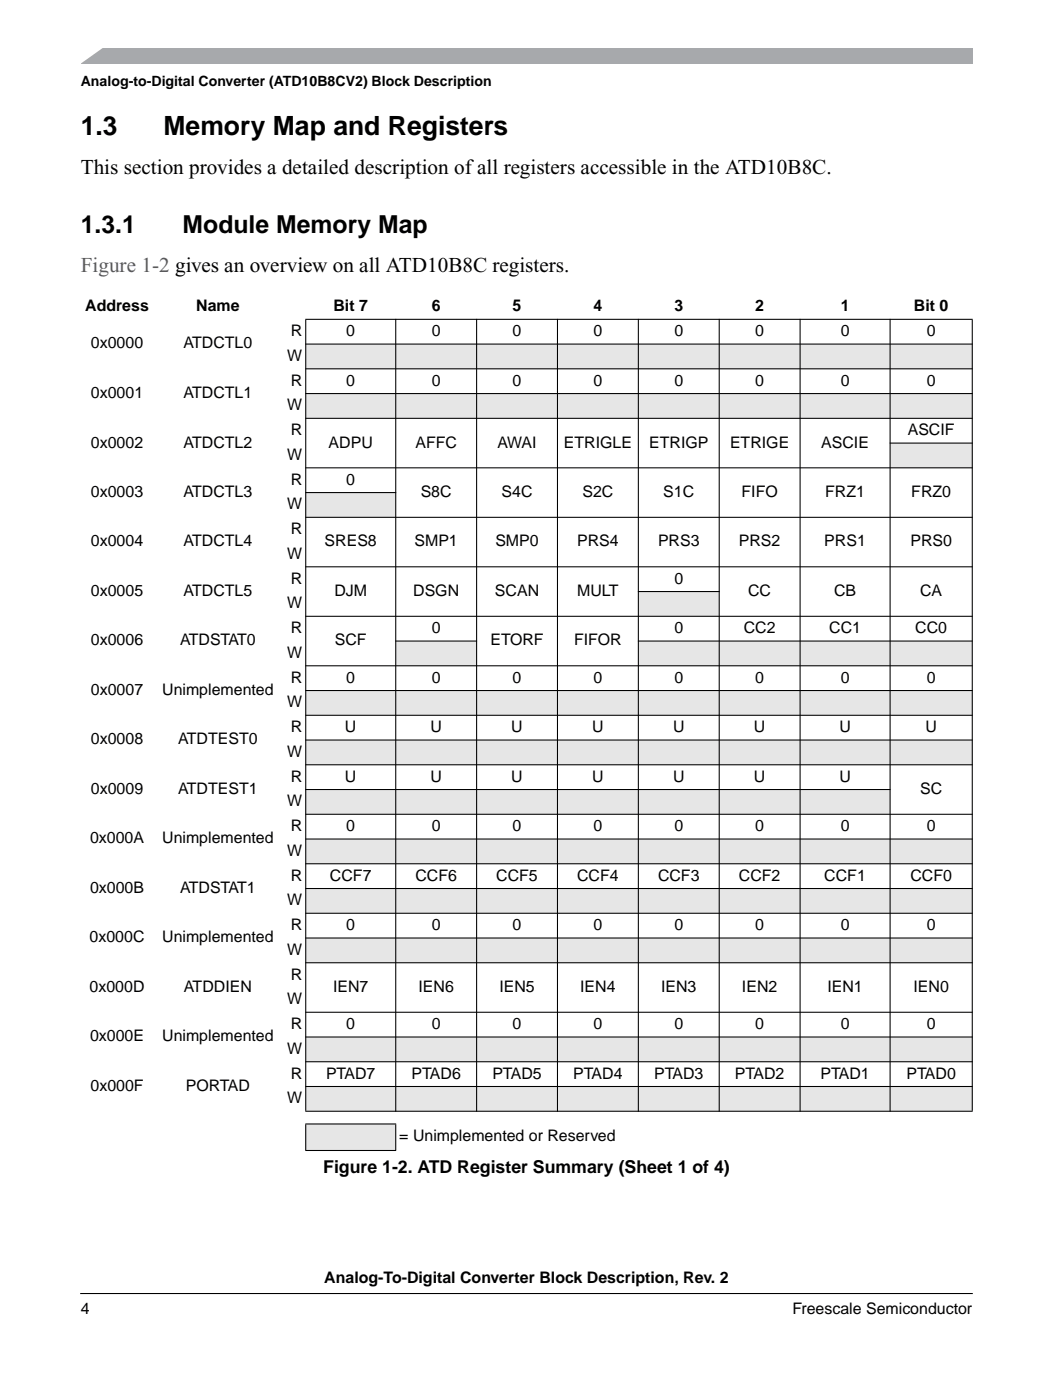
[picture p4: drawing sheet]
<svg xmlns="http://www.w3.org/2000/svg" width="210mm" height="279mm" viewBox="0 0 210 279" stroke-linecap="round" stroke-linejoin="round" font-family="sans-serif">
<defs><g id="words">
<g font-size="5.3">
<text x="16.1" y="27">1.3</text>
<text x="32.6" y="27">Memory Map and Registers</text>
</g>
<g font-size="4.9">
<text x="16.1" y="46.6">1.3.1</text>
<text x="36.4" y="46.6">Module Memory Map</text>
</g>
<text font-size="4.2" x="16.1" y="34.8">This section provides a detailed description of all registers accessible in the ATD10B8C.</text>
<text font-size="4.2" fill="#474385" x="16.1" y="54.2">Figure 1-2 gives an overview on all ATD10B8C registers.</text>
<text font-size="3.5" x="64.5" y="234.1">Figure 1-2. ATD Register Summary (Sheet 1 of 4)</text>
<g font-size="3.2">
<text x="17" y="62.1">Address</text>
<text x="39.1" y="62.1">Name</text>
<text x="66.5" y="62.1">Bit 7</text>
<text x="86.1" y="62.1">6</text>
<text x="102.2" y="62.1">5</text>
<text x="118.4" y="62.1">4</text>
<text x="134.5" y="62.1">3</text>
<text x="150.6" y="62.1">2</text>
<text x="167.7" y="62.1">1</text>
<text x="182.3" y="62.1">Bit 0</text>
<text x="18.1" y="69.6">0x0000</text>
<text x="36.6" y="69.6">ATDCTL0</text>
<text x="58" y="67.1">R</text>
<text x="69.1" y="67.1">0</text>
<text x="86.1" y="67.1">0</text>
<text x="102.2" y="67.1">0</text>
<text x="118.4" y="67.1">0</text>
<text x="134.5" y="67.1">0</text>
<text x="150.6" y="67.1">0</text>
<text x="167.7" y="67.1">0</text>
<text x="184.8" y="67.1">0</text>
<text x="57.3" y="72">W</text>
<text x="58" y="77">R</text>
<text x="69.1" y="77">0</text>
<text x="86.1" y="77">0</text>
<text x="102.2" y="77">0</text>
<text x="118.4" y="77">0</text>
<text x="134.5" y="77">0</text>
<text x="150.6" y="77">0</text>
<text x="167.7" y="77">0</text>
<text x="184.8" y="77">0</text>
<text x="18.1" y="79.4">0x0001</text>
<text x="36.6" y="79.4">ATDCTL1</text>
<text x="57.3" y="81.9">W</text>
<text x="18.1" y="89.3">0x0002</text>
<text x="36.6" y="89.3">ATDCTL2</text>
<text x="58" y="86.8">R</text>
<text x="65.5" y="89.3">ADPU</text>
<text x="82.8" y="89.3">AFFC</text>
<text x="99.2" y="89.3">AWAI</text>
<text x="112.5" y="89.3">ETRIGLE</text>
<text x="129.5" y="89.3">ETRIGP</text>
<text x="145.6" y="89.3">ETRIGE</text>
<text x="163.8" y="89.3">ASCIE</text>
<text x="181" y="86.8">ASCIF</text>
<text x="57.3" y="91.8">W</text>
<text x="18.1" y="99.2">0x0003</text>
<text x="36.6" y="99.2">ATDCTL3</text>
<text x="57.3" y="101.7">W</text>
<text x="58" y="96.7">R</text>
<text x="69.1" y="96.7">0</text>
<text x="83.9" y="99.2">S8C</text>
<text x="100" y="99.2">S4C</text>
<text x="116.2" y="99.2">S2C</text>
<text x="132.3" y="99.2">S1C</text>
<text x="147.9" y="99.2">FIFO</text>
<text x="164.6" y="99.2">FRZ1</text>
<text x="181.7" y="99.2">FRZ0</text>
<text x="58" y="106.6">R</text>
<text x="18.1" y="109.1">0x0004</text>
<text x="36.6" y="109.1">ATDCTL4</text>
<text x="57.3" y="111.5">W</text>
<text x="64.7" y="109.1">SRES8</text>
<text x="82.7" y="109.1">SMP1</text>
<text x="98.8" y="109.1">SMP0</text>
<text x="115.1" y="109.1">PRS4</text>
<text x="131.2" y="109.1">PRS3</text>
<text x="147.4" y="109.1">PRS2</text>
<text x="164.4" y="109.1">PRS1</text>
<text x="181.6" y="109.1">PRS0</text>
<text x="18.1" y="118.9">0x0005</text>
<text x="36.6" y="118.9">ATDCTL5</text>
<text x="58" y="116.5">R</text>
<text x="66.7" y="118.9">DJM</text>
<text x="82.4" y="118.9">DSGN</text>
<text x="98.7" y="118.9">SCAN</text>
<text x="115.1" y="118.9">MULT</text>
<text x="134.5" y="116.5">0</text>
<text x="149.2" y="118.9">CC</text>
<text x="166.3" y="118.9">CB</text>
<text x="183.5" y="118.9">CA</text>
<text x="57.3" y="121.4">W</text>
<text x="18.1" y="128.8">0x0006</text>
<text x="35.9" y="128.8">ATDSTAT0</text>
<text x="57.3" y="131.3">W</text>
<text x="58" y="126.3">R</text>
<text x="66.8" y="128.8">SCF</text>
<text x="86.1" y="126.3">0</text>
<text x="97.8" y="128.8">ETORF</text>
<text x="114.5" y="128.8">FIFOR</text>
<text x="134.5" y="126.3">0</text>
<text x="148.3" y="126.3">CC2</text>
<text x="165.4" y="126.3">CC1</text>
<text x="182.5" y="126.3">CC0</text>
<text x="58" y="136.2">R</text>
<text x="69.1" y="136.2">0</text>
<text x="86.1" y="136.2">0</text>
<text x="102.2" y="136.2">0</text>
<text x="118.4" y="136.2">0</text>
<text x="134.5" y="136.2">0</text>
<text x="150.6" y="136.2">0</text>
<text x="167.7" y="136.2">0</text>
<text x="184.8" y="136.2">0</text>
<text x="18.1" y="138.7">0x0007</text>
<text x="32.3" y="138.7">Unimplemented</text>
<text x="57.3" y="141.2">W</text>
<text x="18.1" y="148.6">0x0008</text>
<text x="35.5" y="148.6">ATDTEST0</text>
<text x="58" y="146.1">R</text>
<text x="68.8" y="146.1">U</text>
<text x="85.8" y="146.1">U</text>
<text x="102" y="146.1">U</text>
<text x="118.1" y="146.1">U</text>
<text x="134.2" y="146.1">U</text>
<text x="150.4" y="146.1">U</text>
<text x="167.4" y="146.1">U</text>
<text x="184.6" y="146.1">U</text>
<text x="57.3" y="151">W</text>
<text x="58" y="156">R</text>
<text x="68.8" y="156">U</text>
<text x="85.8" y="156">U</text>
<text x="102" y="156">U</text>
<text x="118.1" y="156">U</text>
<text x="134.2" y="156">U</text>
<text x="150.4" y="156">U</text>
<text x="167.4" y="156">U</text>
<text x="18.1" y="158.5">0x0009</text>
<text x="35.5" y="158.5">ATDTEST1</text>
<text x="57.3" y="160.9">W</text>
<text x="183.5" y="158.5">SC</text>
<text x="58" y="165.9">R</text>
<text x="69.1" y="165.9">0</text>
<text x="86.1" y="165.9">0</text>
<text x="102.2" y="165.9">0</text>
<text x="118.4" y="165.9">0</text>
<text x="134.5" y="165.9">0</text>
<text x="150.6" y="165.9">0</text>
<text x="167.7" y="165.9">0</text>
<text x="184.8" y="165.9">0</text>
<text x="18" y="168.3">0x000A</text>
<text x="32.3" y="168.3">Unimplemented</text>
<text x="57.3" y="170.8">W</text>
<text x="18" y="178.2">0x000B</text>
<text x="35.9" y="178.2">ATDSTAT1</text>
<text x="58" y="175.7">R</text>
<text x="65.8" y="175.7">CCF7</text>
<text x="82.8" y="175.7">CCF6</text>
<text x="99" y="175.7">CCF5</text>
<text x="115.1" y="175.7">CCF4</text>
<text x="131.2" y="175.7">CCF3</text>
<text x="147.4" y="175.7">CCF2</text>
<text x="164.4" y="175.7">CCF1</text>
<text x="181.6" y="175.7">CCF0</text>
<text x="57.3" y="180.7">W</text>
<text x="58" y="185.6">R</text>
<text x="69.1" y="185.6">0</text>
<text x="86.1" y="185.6">0</text>
<text x="102.2" y="185.6">0</text>
<text x="118.4" y="185.6">0</text>
<text x="134.5" y="185.6">0</text>
<text x="150.6" y="185.6">0</text>
<text x="167.7" y="185.6">0</text>
<text x="184.8" y="185.6">0</text>
<text x="17.9" y="188.1">0x000C</text>
<text x="32.3" y="188.1">Unimplemented</text>
<text x="57.3" y="190.6">W</text>
<text x="17.9" y="198">0x000D</text>
<text x="36.7" y="198">ATDDIEN</text>
<text x="58" y="195.5">R</text>
<text x="66.4" y="198">IEN7</text>
<text x="83.5" y="198">IEN6</text>
<text x="99.6" y="198">IEN5</text>
<text x="115.7" y="198">IEN4</text>
<text x="131.8" y="198">IEN3</text>
<text x="148" y="198">IEN2</text>
<text x="165" y="198">IEN1</text>
<text x="182.2" y="198">IEN0</text>
<text x="57.3" y="200.4">W</text>
<text x="18" y="207.8">0x000E</text>
<text x="32.3" y="207.8">Unimplemented</text>
<text x="58" y="205.4">R</text>
<text x="69.1" y="205.4">0</text>
<text x="86.1" y="205.4">0</text>
<text x="102.2" y="205.4">0</text>
<text x="118.4" y="205.4">0</text>
<text x="134.5" y="205.4">0</text>
<text x="150.6" y="205.4">0</text>
<text x="167.7" y="205.4">0</text>
<text x="184.8" y="205.4">0</text>
<text x="57.3" y="210.3">W</text>
<text x="58" y="215.2">R</text>
<text x="65" y="215.2">PTAD7</text>
<text x="82.1" y="215.2">PTAD6</text>
<text x="98.2" y="215.2">PTAD5</text>
<text x="114.3" y="215.2">PTAD4</text>
<text x="130.4" y="215.2">PTAD3</text>
<text x="146.6" y="215.2">PTAD2</text>
<text x="163.6" y="215.2">PTAD1</text>
<text x="180.8" y="215.2">PTAD0</text>
<text x="18.1" y="217.7">0x000F</text>
<text x="37.1" y="217.7">PORTAD</text>
<text x="57.3" y="220.2">W</text>
<text x="79.6" y="227.7">= Unimplemented or Reserved</text>
<text x="64.7" y="256.1">Analog-To-Digital Converter Block Description, Rev. 2</text>
<text x="16.1" y="262.3">4</text>
<text x="158" y="262.3">Freescale Semiconductor</text>
</g>
<text font-size="2.8" x="16.1" y="17.2">Analog-to-Digital Converter (ATD10B8CV2) Block Description</text>
</g></defs>
<path d="M16.1 9.6h177.8v3.1h-177.8z" fill="#a7a9ac"/>
<g fill="#fff">
<path d="M14.2 9.2h6.8l-5.4 3.8h-1.4z"/>
<path d="M16.1 258.2h177.8z"/>
</g>
<path d="M16.1 257.2h177.8v2.3h-177.8z" fill="#fff"/>
<path d="M16.1 258.2h177.8" fill="none" stroke="#000" stroke-width=".21"/>
<g fill="#e6e6e6">
<path d="M61 68.7h132.9v4.9h-132.9z"/>
<path d="M61 78.5h132.9v5h-132.9z"/>
<path d="M177.5 88.4h16.4v5h-16.4z"/>
<path d="M61 98.3h17.9v4.9h-17.9z"/>
<path d="M127.3 118.1h16.1v4.9h-16.1z"/>
<path d="M78.9 127.9h16.2v5h-16.2z"/>
<path d="M127.3 127.9h66.6v5h-66.6z"/>
<path d="M61 137.8h132.9v5h-132.9z"/>
<path d="M61 147.7h132.9v4.9h-132.9z"/>
<path d="M61 157.6h116.5v4.9h-116.5z"/>
<path d="M61 167.4h132.9v5h-132.9z"/>
<path d="M61 177.3h132.9v5h-132.9z"/>
<path d="M61 187.2h132.9v4.9h-132.9z"/>
<path d="M61 207h132.9v4.9h-132.9z"/>
<path d="M61 216.8h132.9v5h-132.9z"/>
<path d="M61 224.3h17.9v5.3h-17.9z"/>
</g>
<g fill="#000" stroke="#000" stroke-width=".21">
<path d="M60.9 63.7h133.1zM60.9 68.7h133.1zM60.9 73.6h133.1zM60.9 78.5h133.1zM60.9 98.3h18.1zM60.9 83.5h133.1zM177.4 88.4h16.6zM60.9 93.4h133.1zM127.2 118.1h16.3zM60.9 103.2h133.1zM60.9 113.1h133.1zM78.8 127.9h16.3z"/>
<path d="M60.9 123h133.1zM127.2 127.9h66.8zM60.9 132.9h133.1zM60.9 137.8h133.1zM60.9 157.6h116.7zM60.9 142.8h133.1zM60.9 147.7h133.1zM60.9 152.6h133.1zM60.9 162.5h133.1zM60.9 167.4h133.1zM60.9 172.4h133.1zM60.9 177.3h133.1z"/>
<path d="M60.9 182.3h133.1zM60.9 187.2h133.1zM60.9 192.1h133.1zM60.9 202h133.1zM60.9 207h133.1zM60.9 211.9h133.1zM60.9 216.8h133.1zM61 63.8v157.9zM61 224.4v5.1zM78.9 63.6v158.3zM78.9 224.4v5.1zM60.9 224.3h18.1z"/>
<path d="M60.9 229.6h18.1zM95.1 63.6v158.3zM111.2 63.6v158.3zM127.3 63.6v158.3zM143.4 63.6v158.3zM159.6 63.6v158.3zM177.5 63.6v158.3zM193.9 63.8v157.9zM60.9 221.8h133.1z"/>
</g>
<use href="#words"/>
</svg>
